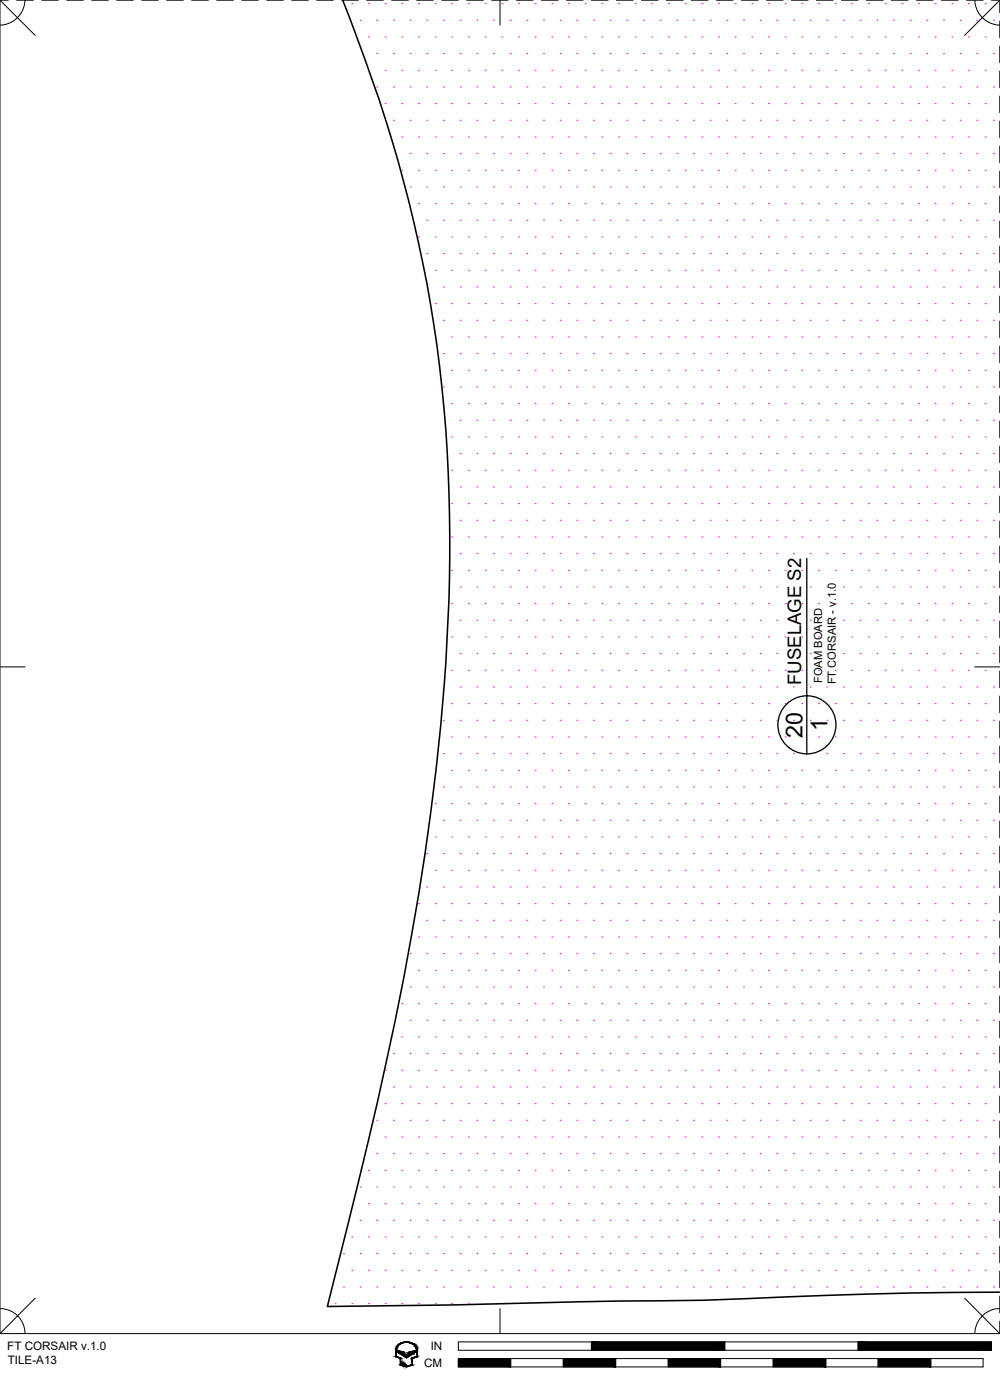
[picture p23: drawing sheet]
<svg xmlns="http://www.w3.org/2000/svg" width="190mm" height="267mm" viewBox="0 0 190 267" stroke-linecap="round" stroke-linejoin="round" font-family="sans-serif">
<defs><g id="words">
<g font-size="4.4">
<text x="152.9" y="140.6" transform="rotate(-90 152.9 140.6)">20</text>
<text x="157.7" y="139.3" transform="rotate(-90 157.7 139.3)">1</text>
</g>
<text font-size="3.5" x="152.6" y="130.5" transform="rotate(-90 152.6 130.5)">FUSELAGE S2</text>
<g font-size="2.2">
<text x="1.4" y="257.2">FT CORSAIR v.1.0</text>
<text x="82.1" y="257.2">IN</text>
<text x="1.5" y="259.9">TILE-A13</text>
<text x="80.8" y="260.4">CM</text>
</g>
<g font-size="2.1">
<text x="156.6" y="130.2" transform="rotate(-90 156.6 130.2)">FOAM BOARD</text>
<text x="159.2" y="130.4" transform="rotate(-90 159.2 130.4)">FT CORSAIR - v.1.0</text>
</g>
</g></defs>
<!-- layer: 07 DE-PAPER -->
<g fill="none" stroke="#f0f" stroke-width=".2">
<path d="M67 .7h.1M68.6 3.9h.1M70.2 .7h.1M70.2 7h.1M71.8 3.9h.1M71.8 10.2h.1M71.8 16.6h.1M73.4 .7h.1M73.4 7h.1M73.4 13.4h.1M73.4 19.7h.1M75 3.9h.1"/>
<path d="M75 10.2h.1M75 16.6h.1M76.5 .7h.1M76.5 7h.1M76.5 13.4h.1M76.5 19.7h.1M78.1 3.9h.1M78.1 10.2h.1M78.1 16.6h.1M79.7 .7h.1M79.7 7h.1M79.7 13.4h.1"/>
<path d="M79.7 19.7h.1M81.3 3.9h.1M81.3 10.2h.1M81.3 16.6h.1M82.9 .7h.1M82.9 7h.1M82.9 13.4h.1M82.9 19.7h.1M84.5 3.9h.1M84.5 10.2h.1M84.5 16.6h.1M86.1 .7h.1"/>
<path d="M86.1 7h.1M86.1 13.4h.1M86.1 19.7h.1M87.7 3.9h.1M87.7 10.2h.1M87.7 16.6h.1M89.3 .7h.1M89.3 7h.1M89.3 13.4h.1M89.3 19.7h.1M90.8 3.9h.1M90.8 10.2h.1"/>
<path d="M90.8 16.6h.1M92.4 .7h.1M92.4 7h.1M92.4 13.4h.1M92.4 19.7h.1M94 3.9h.1M94 10.2h.1M94 16.6h.1M95.6 .7h.1M95.6 7h.1M95.6 13.4h.1M95.6 19.7h.1"/>
<path d="M97.2 3.9h.1M97.2 10.2h.1M97.2 16.6h.1M98.8 .7h.1M98.8 7h.1M98.8 13.4h.1M98.8 19.7h.1M100.4 3.9h.1M100.4 10.2h.1M100.4 16.6h.1M102 .7h.1M102 7h.1"/>
<path d="M102 13.4h.1M102 19.7h.1M103.5 3.9h.1M103.5 10.2h.1M103.5 16.6h.1M105.1 .7h.1M105.1 7h.1M105.1 13.4h.1M105.1 19.7h.1M106.7 3.9h.1M106.7 10.2h.1M106.7 16.6h.1"/>
<path d="M108.3 .7h.1M108.3 7h.1M108.3 13.4h.1M108.3 19.7h.1M109.9 3.9h.1M109.9 10.2h.1M109.9 16.6h.1M111.5 .7h.1M111.5 7h.1M111.5 13.4h.1M111.5 19.7h.1M113.1 3.9h.1"/>
<path d="M113.1 10.2h.1M113.1 16.6h.1M114.7 .7h.1M114.7 7h.1M114.7 13.4h.1M114.7 19.7h.1M116.2 3.9h.1M116.2 10.2h.1M116.2 16.6h.1M117.8 .7h.1M117.8 7h.1M117.8 13.4h.1"/>
<path d="M117.8 19.7h.1M119.4 3.9h.1M119.4 10.2h.1M119.4 16.6h.1M121 .7h.1M121 7h.1M121 13.4h.1M121 19.7h.1M122.6 3.9h.1M122.6 10.2h.1M122.6 16.6h.1M124.2 .7h.1"/>
<path d="M124.2 7h.1M124.2 13.4h.1M124.2 19.7h.1M125.8 3.9h.1M125.8 10.2h.1M125.8 16.6h.1M127.4 .7h.1M127.4 7h.1M127.4 13.4h.1M127.4 19.7h.1M128.9 3.9h.1M128.9 10.2h.1"/>
<path d="M128.9 16.6h.1M130.5 .7h.1M130.5 7h.1M130.5 13.4h.1M130.5 19.7h.1M132.1 3.9h.1M132.1 10.2h.1M132.1 16.6h.1M133.7 .7h.1M133.7 7h.1M133.7 13.4h.1M133.7 19.7h.1"/>
<path d="M135.3 3.9h.1M135.3 10.2h.1M135.3 16.6h.1M136.9 .7h.1M136.9 7h.1M136.9 13.4h.1M136.9 19.7h.1M138.5 3.9h.1M138.5 10.2h.1M138.5 16.6h.1M140.1 .7h.1M140.1 7h.1"/>
<path d="M140.1 13.4h.1M140.1 19.7h.1M141.6 3.9h.1M141.6 10.2h.1M141.6 16.6h.1M143.2 .7h.1M143.2 7h.1M143.2 13.4h.1M143.2 19.7h.1M144.8 3.9h.1M144.8 10.2h.1M144.8 16.6h.1"/>
<path d="M146.4 .7h.1M146.4 7h.1M146.4 13.4h.1M146.4 19.7h.1M148 3.9h.1M148 10.2h.1M148 16.6h.1M149.6 .7h.1M149.6 7h.1M149.6 13.4h.1M149.6 19.7h.1M151.2 3.9h.1"/>
<path d="M151.2 10.2h.1M151.2 16.6h.1M152.8 .7h.1M152.8 7h.1M152.8 13.4h.1M152.8 19.7h.1M154.3 3.9h.1M154.3 10.2h.1M154.3 16.6h.1M155.9 .7h.1M155.9 7h.1M155.9 13.4h.1"/>
<path d="M155.9 19.7h.1M157.5 3.9h.1M157.5 10.2h.1M157.5 16.6h.1M159.1 .7h.1M159.1 7h.1M159.1 13.4h.1M159.1 19.7h.1M160.7 3.9h.1M160.7 10.2h.1M160.7 16.6h.1M162.3 .7h.1"/>
<path d="M162.3 7h.1M162.3 13.4h.1M162.3 19.7h.1M163.9 3.9h.1M163.9 10.2h.1M163.9 16.6h.1M165.5 .7h.1M165.5 7h.1M165.5 13.4h.1M165.5 19.7h.1M167 3.9h.1M167 10.2h.1"/>
<path d="M167 16.6h.1M168.6 .7h.1M168.6 7h.1M168.6 13.4h.1M168.6 19.7h.1M170.2 3.9h.1M170.2 10.2h.1M170.2 16.6h.1M171.8 .7h.1M171.8 7h.1M171.8 13.4h.1M171.8 19.7h.1"/>
<path d="M173.4 3.9h.1M173.4 10.2h.1M173.4 16.6h.1M175 .7h.1M175 7h.1M175 13.4h.1M175 19.7h.1M176.6 3.9h.1M176.6 10.2h.1M176.6 16.6h.1M178.2 .7h.1M178.2 7h.1"/>
<path d="M178.2 13.4h.1M178.2 19.7h.1M179.7 3.9h.1M179.7 10.2h.1M179.7 16.6h.1M181.3 .7h.1M181.3 7h.1M181.3 13.4h.1M181.3 19.7h.1M182.9 3.9h.1M182.9 10.2h.1M182.9 16.6h.1"/>
<path d="M184.5 .7h.1M184.5 7h.1M184.5 13.4h.1M184.5 19.7h.1M186.1 3.9h.1M186.1 10.2h.1M186.1 16.6h.1M187.7 .7h.1M187.7 7h.1M187.7 13.4h.1M187.7 19.7h.1M189.3 3.9h.1"/>
<path d="M189.3 10.2h.1M189.3 16.6h.1M75 22.9h.1M76.5 26.1h.1M76.5 32.4h.1M78.1 22.9h.1M78.1 29.3h.1M78.1 35.6h.1M79.7 26.1h.1M79.7 32.4h.1M79.7 38.8h.1M81.3 22.9h.1"/>
<path d="M81.3 29.3h.1M81.3 35.6h.1M82.9 26.1h.1M82.9 32.4h.1M82.9 38.8h.1M84.5 22.9h.1M84.5 29.3h.1M84.5 35.6h.1M86.1 26.1h.1M86.1 32.4h.1M86.1 38.8h.1M87.7 22.9h.1"/>
<path d="M87.7 29.3h.1M87.7 35.6h.1M89.3 26.1h.1M89.3 32.4h.1M89.3 38.8h.1M90.8 22.9h.1M90.8 29.3h.1M90.8 35.6h.1M92.4 26.1h.1M92.4 32.4h.1M92.4 38.8h.1M94 22.9h.1"/>
<path d="M94 29.3h.1M94 35.6h.1M95.6 26.1h.1M95.6 32.4h.1M95.6 38.8h.1M97.2 22.9h.1M97.2 29.3h.1M97.2 35.6h.1M98.8 26.1h.1M98.8 32.4h.1M98.8 38.8h.1M100.4 22.9h.1"/>
<path d="M100.4 29.3h.1M100.4 35.6h.1M102 26.1h.1M102 32.4h.1M102 38.8h.1M103.5 22.9h.1M103.5 29.3h.1M103.5 35.6h.1M105.1 26.1h.1M105.1 32.4h.1M105.1 38.8h.1M106.7 22.9h.1"/>
<path d="M106.7 29.3h.1M106.7 35.6h.1M108.3 26.1h.1M108.3 32.4h.1M108.3 38.8h.1M109.9 22.9h.1M109.9 29.3h.1M109.9 35.6h.1M111.5 26.1h.1M111.5 32.4h.1M111.5 38.8h.1M113.1 22.9h.1"/>
<path d="M113.1 29.3h.1M113.1 35.6h.1M114.7 26.1h.1M114.7 32.4h.1M114.7 38.8h.1M116.2 22.9h.1M116.2 29.3h.1M116.2 35.6h.1M117.8 26.1h.1M117.8 32.4h.1M117.8 38.8h.1M119.4 22.9h.1"/>
<path d="M119.4 29.3h.1M119.4 35.6h.1M121 26.1h.1M121 32.4h.1M121 38.8h.1M122.6 22.9h.1M122.6 29.3h.1M122.6 35.6h.1M124.2 26.1h.1M124.2 32.4h.1M124.2 38.8h.1M125.8 22.9h.1"/>
<path d="M125.8 29.3h.1M125.8 35.6h.1M127.4 26.1h.1M127.4 32.4h.1M127.4 38.8h.1M128.9 22.9h.1M128.9 29.3h.1M128.9 35.6h.1M130.5 26.1h.1M130.5 32.4h.1M130.5 38.8h.1M132.1 22.9h.1"/>
<path d="M132.1 29.3h.1M132.1 35.6h.1M133.7 26.1h.1M133.7 32.4h.1M133.7 38.8h.1M135.3 22.9h.1M135.3 29.3h.1M135.3 35.6h.1M136.9 26.1h.1M136.9 32.4h.1M136.9 38.8h.1M138.5 22.9h.1"/>
<path d="M138.5 29.3h.1M138.5 35.6h.1M140.1 26.1h.1M140.1 32.4h.1M140.1 38.8h.1M141.6 22.9h.1M141.6 29.3h.1M141.6 35.6h.1M143.2 26.1h.1M143.2 32.4h.1M143.2 38.8h.1M144.8 22.9h.1"/>
<path d="M144.8 29.3h.1M144.8 35.6h.1M146.4 26.1h.1M146.4 32.4h.1M146.4 38.8h.1M148 22.9h.1M148 29.3h.1M148 35.6h.1M149.6 26.1h.1M149.6 32.4h.1M149.6 38.8h.1M151.2 22.9h.1"/>
<path d="M151.2 29.3h.1M151.2 35.6h.1M152.8 26.1h.1M152.8 32.4h.1M152.8 38.8h.1M154.3 22.9h.1M154.3 29.3h.1M154.3 35.6h.1M155.9 26.1h.1M155.9 32.4h.1M155.9 38.8h.1M157.5 22.9h.1"/>
<path d="M157.5 29.3h.1M157.5 35.6h.1M159.1 26.1h.1M159.1 32.4h.1M159.1 38.8h.1M160.7 22.9h.1M160.7 29.3h.1M160.7 35.6h.1M162.3 26.1h.1M162.3 32.4h.1M162.3 38.8h.1M163.9 22.9h.1"/>
<path d="M163.9 29.3h.1M163.9 35.6h.1M165.5 26.1h.1M165.5 32.4h.1M165.5 38.8h.1M167 22.9h.1M167 29.3h.1M167 35.6h.1M168.6 26.1h.1M168.6 32.4h.1M168.6 38.8h.1M170.2 22.9h.1"/>
<path d="M170.2 29.3h.1M170.2 35.6h.1M171.8 26.1h.1M171.8 32.4h.1M171.8 38.8h.1M173.4 22.9h.1M173.4 29.3h.1M173.4 35.6h.1M175 26.1h.1M175 32.4h.1M175 38.8h.1M176.6 22.9h.1"/>
<path d="M176.6 29.3h.1M176.6 35.6h.1M178.2 26.1h.1M178.2 32.4h.1M178.2 38.8h.1M179.7 22.9h.1M179.7 29.3h.1M179.7 35.6h.1M181.3 26.1h.1M181.3 32.4h.1M181.3 38.8h.1M182.9 22.9h.1"/>
<path d="M182.9 29.3h.1M182.9 35.6h.1M184.5 26.1h.1M184.5 32.4h.1M184.5 38.8h.1M186.1 22.9h.1M186.1 29.3h.1M186.1 35.6h.1M187.7 26.1h.1M187.7 32.4h.1M187.7 38.8h.1M189.3 22.9h.1"/>
<path d="M189.3 29.3h.1M189.3 35.6h.1M79.7 45.1h.1M81.3 42h.1M81.3 48.3h.1M82.9 45.1h.1M82.9 51.5h.1M82.9 57.8h.1M84.5 42h.1M84.5 48.3h.1M84.5 54.7h.1M86.1 45.1h.1"/>
<path d="M86.1 51.5h.1M86.1 57.8h.1M87.7 42h.1M87.7 48.3h.1M87.7 54.7h.1M89.3 45.1h.1M89.3 51.5h.1M89.3 57.8h.1M90.8 42h.1M90.8 48.3h.1M90.8 54.7h.1M92.4 45.1h.1"/>
<path d="M92.4 51.5h.1M92.4 57.8h.1M94 42h.1M94 48.3h.1M94 54.7h.1M95.6 45.1h.1M95.6 51.5h.1M95.6 57.8h.1M97.2 42h.1M97.2 48.3h.1M97.2 54.7h.1M98.8 45.1h.1"/>
<path d="M98.8 51.5h.1M98.8 57.8h.1M100.4 42h.1M100.4 48.3h.1M100.4 54.7h.1M102 45.1h.1M102 51.5h.1M102 57.8h.1M103.5 42h.1M103.5 48.3h.1M103.5 54.7h.1M105.1 45.1h.1"/>
<path d="M105.1 51.5h.1M105.1 57.8h.1M106.7 42h.1M106.7 48.3h.1M106.7 54.7h.1M108.3 45.1h.1M108.3 51.5h.1M108.3 57.8h.1M109.9 42h.1M109.9 48.3h.1M109.9 54.7h.1M111.5 45.1h.1"/>
<path d="M111.5 51.5h.1M111.5 57.8h.1M113.1 42h.1M113.1 48.3h.1M113.1 54.7h.1M114.7 45.1h.1M114.7 51.5h.1M114.7 57.8h.1M116.2 42h.1M116.2 48.3h.1M116.2 54.7h.1M117.8 45.1h.1"/>
<path d="M117.8 51.5h.1M117.8 57.8h.1M119.4 42h.1M119.4 48.3h.1M119.4 54.7h.1M121 45.1h.1M121 51.5h.1M121 57.8h.1M122.6 42h.1M122.6 48.3h.1M122.6 54.7h.1M124.2 45.1h.1"/>
<path d="M124.2 51.5h.1M124.2 57.8h.1M125.8 42h.1M125.8 48.3h.1M125.8 54.7h.1M127.4 45.1h.1M127.4 51.5h.1M127.4 57.8h.1M128.9 42h.1M128.9 48.3h.1M128.9 54.7h.1M130.5 45.1h.1"/>
<path d="M130.5 51.5h.1M130.5 57.8h.1M132.1 42h.1M132.1 48.3h.1M132.1 54.7h.1M133.7 45.1h.1M133.7 51.5h.1M133.7 57.8h.1M135.3 42h.1M135.3 48.3h.1M135.3 54.7h.1M136.9 45.1h.1"/>
<path d="M136.9 51.5h.1M136.9 57.8h.1M138.5 42h.1M138.5 48.3h.1M138.5 54.7h.1M140.1 45.1h.1M140.1 51.5h.1M140.1 57.8h.1M141.6 42h.1M141.6 48.3h.1M141.6 54.7h.1M143.2 45.1h.1"/>
<path d="M143.2 51.5h.1M143.2 57.8h.1M144.8 42h.1M144.8 48.3h.1M144.8 54.7h.1M146.4 45.1h.1M146.4 51.5h.1M146.4 57.8h.1M148 42h.1M148 48.3h.1M148 54.7h.1M149.6 45.1h.1"/>
<path d="M149.6 51.5h.1M149.6 57.8h.1M151.2 42h.1M151.2 48.3h.1M151.2 54.7h.1M152.8 45.1h.1M152.8 51.5h.1M152.8 57.8h.1M154.3 42h.1M154.3 48.3h.1M154.3 54.7h.1M155.9 45.1h.1"/>
<path d="M155.9 51.5h.1M155.9 57.8h.1M157.5 42h.1M157.5 48.3h.1M157.5 54.7h.1M159.1 45.1h.1M159.1 51.5h.1M159.1 57.8h.1M160.7 42h.1M160.7 48.3h.1M160.7 54.7h.1M162.3 45.1h.1"/>
<path d="M162.3 51.5h.1M162.3 57.8h.1M163.9 42h.1M163.9 48.3h.1M163.9 54.7h.1M165.5 45.1h.1M165.5 51.5h.1M165.5 57.8h.1M167 42h.1M167 48.3h.1M167 54.7h.1M168.6 45.1h.1"/>
<path d="M168.6 51.5h.1M168.6 57.8h.1M170.2 42h.1M170.2 48.3h.1M170.2 54.7h.1M171.8 45.1h.1M171.8 51.5h.1M171.8 57.8h.1M173.4 42h.1M173.4 48.3h.1M173.4 54.7h.1M175 45.1h.1"/>
<path d="M175 51.5h.1M175 57.8h.1M176.6 42h.1M176.6 48.3h.1M176.6 54.7h.1M178.2 45.1h.1M178.2 51.5h.1M178.2 57.8h.1M179.7 42h.1M179.7 48.3h.1M179.7 54.7h.1M181.3 45.1h.1"/>
<path d="M181.3 51.5h.1M181.3 57.8h.1M182.9 42h.1M182.9 48.3h.1M182.9 54.7h.1M184.5 45.1h.1M184.5 51.5h.1M184.5 57.8h.1M186.1 42h.1M186.1 48.3h.1M186.1 54.7h.1M187.7 45.1h.1"/>
<path d="M187.7 51.5h.1M187.7 57.8h.1M189.3 42h.1M189.3 48.3h.1M189.3 54.7h.1M84.5 61h.1M84.5 67.4h.1M84.5 73.7h.1M86.1 64.2h.1M86.1 70.5h.1M86.1 76.9h.1M87.7 61h.1"/>
<path d="M87.7 67.4h.1M87.7 73.7h.1M89.3 64.2h.1M89.3 70.5h.1M89.3 76.9h.1M90.8 61h.1M90.8 67.4h.1M90.8 73.7h.1M92.4 64.2h.1M92.4 70.5h.1M92.4 76.9h.1M94 61h.1"/>
<path d="M94 67.4h.1M94 73.7h.1M95.6 64.2h.1M95.6 70.5h.1M95.6 76.9h.1M97.2 61h.1M97.2 67.4h.1M97.2 73.7h.1M98.8 64.2h.1M98.8 70.5h.1M98.8 76.9h.1M100.4 61h.1"/>
<path d="M100.4 67.4h.1M100.4 73.7h.1M102 64.2h.1M102 70.5h.1M102 76.9h.1M103.5 61h.1M103.5 67.4h.1M103.5 73.7h.1M105.1 64.2h.1M105.1 70.5h.1M105.1 76.9h.1M106.7 61h.1"/>
<path d="M106.7 67.4h.1M106.7 73.7h.1M108.3 64.2h.1M108.3 70.5h.1M108.3 76.9h.1M109.9 61h.1M109.9 67.4h.1M109.9 73.7h.1M111.5 64.2h.1M111.5 70.5h.1M111.5 76.9h.1M113.1 61h.1"/>
<path d="M113.1 67.4h.1M113.1 73.7h.1M114.7 64.2h.1M114.7 70.5h.1M114.7 76.9h.1M116.2 61h.1M116.2 67.4h.1M116.2 73.7h.1M117.8 64.2h.1M117.8 70.5h.1M117.8 76.9h.1M119.4 61h.1"/>
<path d="M119.4 67.4h.1M119.4 73.7h.1M121 64.2h.1M121 70.5h.1M121 76.9h.1M122.6 61h.1M122.6 67.4h.1M122.6 73.7h.1M124.2 64.2h.1M124.2 70.5h.1M124.2 76.9h.1M125.8 61h.1"/>
<path d="M125.8 67.4h.1M125.8 73.7h.1M127.4 64.2h.1M127.4 70.5h.1M127.4 76.9h.1M128.9 61h.1M128.9 67.4h.1M128.9 73.7h.1M130.5 64.2h.1M130.5 70.5h.1M130.5 76.9h.1M132.1 61h.1"/>
<path d="M132.1 67.4h.1M132.1 73.7h.1M133.7 64.2h.1M133.7 70.5h.1M133.7 76.9h.1M135.3 61h.1M135.3 67.4h.1M135.3 73.7h.1M136.9 64.2h.1M136.9 70.5h.1M136.9 76.9h.1M138.5 61h.1"/>
<path d="M138.5 67.4h.1M138.5 73.7h.1M140.1 64.2h.1M140.1 70.5h.1M140.1 76.9h.1M141.6 61h.1M141.6 67.4h.1M141.6 73.7h.1M143.2 64.2h.1M143.2 70.5h.1M143.2 76.9h.1M144.8 61h.1"/>
<path d="M144.8 67.4h.1M144.8 73.7h.1M146.4 64.2h.1M146.4 70.5h.1M146.4 76.9h.1M148 61h.1M148 67.4h.1M148 73.7h.1M149.6 64.2h.1M149.6 70.5h.1M149.6 76.9h.1M151.2 61h.1"/>
<path d="M151.2 67.4h.1M151.2 73.7h.1M152.8 64.2h.1M152.8 70.5h.1M152.8 76.9h.1M154.3 61h.1M154.3 67.4h.1M154.3 73.7h.1M155.9 64.2h.1M155.9 70.5h.1M155.9 76.9h.1M157.5 61h.1"/>
<path d="M157.5 67.4h.1M157.5 73.7h.1M159.1 64.2h.1M159.1 70.5h.1M159.1 76.9h.1M160.7 61h.1M160.7 67.4h.1M160.7 73.7h.1M162.3 64.2h.1M162.3 70.5h.1M162.3 76.9h.1M163.9 61h.1"/>
<path d="M163.9 67.4h.1M163.9 73.7h.1M165.5 64.2h.1M165.5 70.5h.1M165.5 76.9h.1M167 61h.1M167 67.4h.1M167 73.7h.1M168.6 64.2h.1M168.6 70.5h.1M168.6 76.9h.1M170.2 61h.1"/>
<path d="M170.2 67.4h.1M170.2 73.7h.1M171.8 64.2h.1M171.8 70.5h.1M171.8 76.9h.1M173.4 61h.1M173.4 67.4h.1M173.4 73.7h.1M175 64.2h.1M175 70.5h.1M175 76.9h.1M176.6 61h.1"/>
<path d="M176.6 67.4h.1M176.6 73.7h.1M178.2 64.2h.1M178.2 70.5h.1M178.2 76.9h.1M179.7 61h.1M179.7 67.4h.1M179.7 73.7h.1M181.3 64.2h.1M181.3 70.5h.1M181.3 76.9h.1M182.9 61h.1"/>
<path d="M182.9 67.4h.1M182.9 73.7h.1M184.5 64.2h.1M184.5 70.5h.1M184.5 76.9h.1M186.1 61h.1M186.1 67.4h.1M186.1 73.7h.1M187.7 64.2h.1M187.7 70.5h.1M187.7 76.9h.1M189.3 61h.1"/>
<path d="M189.3 67.4h.1M189.3 73.7h.1M86.1 83.2h.1M86.1 89.6h.1M86.1 95.9h.1M87.7 80.1h.1M87.7 86.4h.1M87.7 92.8h.1M87.7 99.1h.1M89.3 83.2h.1M89.3 89.6h.1M89.3 95.9h.1"/>
<path d="M90.8 80.1h.1M90.8 86.4h.1M90.8 92.8h.1M90.8 99.1h.1M92.4 83.2h.1M92.4 89.6h.1M92.4 95.9h.1M94 80.1h.1M94 86.4h.1M94 92.8h.1M94 99.1h.1M95.6 83.2h.1"/>
<path d="M95.6 89.6h.1M95.6 95.9h.1M97.2 80.1h.1M97.2 86.4h.1M97.2 92.8h.1M97.2 99.1h.1M98.8 83.2h.1M98.8 89.6h.1M98.8 95.9h.1M100.4 80.1h.1M100.4 86.4h.1M100.4 92.8h.1"/>
<path d="M100.4 99.1h.1M102 83.2h.1M102 89.6h.1M102 95.9h.1M103.5 80.1h.1M103.5 86.4h.1M103.5 92.8h.1M103.5 99.1h.1M105.1 83.2h.1M105.1 89.6h.1M105.1 95.9h.1M106.7 80.1h.1"/>
<path d="M106.7 86.4h.1M106.7 92.8h.1M106.7 99.1h.1M108.3 83.2h.1M108.3 89.6h.1M108.3 95.9h.1M109.9 80.1h.1M109.9 86.4h.1M109.9 92.8h.1M109.9 99.1h.1M111.5 83.2h.1M111.5 89.6h.1"/>
<path d="M111.5 95.9h.1M113.1 80.1h.1M113.1 86.4h.1M113.1 92.8h.1M113.1 99.1h.1M114.7 83.2h.1M114.7 89.6h.1M114.7 95.9h.1M116.2 80.1h.1M116.2 86.4h.1M116.2 92.8h.1M116.2 99.1h.1"/>
<path d="M117.8 83.2h.1M117.8 89.6h.1M117.8 95.9h.1M119.4 80.1h.1M119.4 86.4h.1M119.4 92.8h.1M119.4 99.1h.1M121 83.2h.1M121 89.6h.1M121 95.9h.1M122.6 80.1h.1M122.6 86.4h.1"/>
<path d="M122.6 92.8h.1M122.6 99.1h.1M124.2 83.2h.1M124.2 89.6h.1M124.2 95.9h.1M125.8 80.1h.1M125.8 86.4h.1M125.8 92.8h.1M125.8 99.1h.1M127.4 83.2h.1M127.4 89.6h.1M127.4 95.9h.1"/>
<path d="M128.9 80.1h.1M128.9 86.4h.1M128.9 92.8h.1M128.9 99.1h.1M130.5 83.2h.1M130.5 89.6h.1M130.5 95.9h.1M132.1 80.1h.1M132.1 86.4h.1M132.1 92.8h.1M132.1 99.1h.1M133.7 83.2h.1"/>
<path d="M133.7 89.6h.1M133.7 95.9h.1M135.3 80.1h.1M135.3 86.4h.1M135.3 92.8h.1M135.3 99.1h.1M136.9 83.2h.1M136.9 89.6h.1M136.9 95.9h.1M138.5 80.1h.1M138.5 86.4h.1M138.5 92.8h.1"/>
<path d="M138.5 99.1h.1M140.1 83.2h.1M140.1 89.6h.1M140.1 95.9h.1M141.6 80.1h.1M141.6 86.4h.1M141.6 92.8h.1M141.6 99.1h.1M143.2 83.2h.1M143.2 89.6h.1M143.2 95.9h.1M144.8 80.1h.1"/>
<path d="M144.8 86.4h.1M144.8 92.8h.1M144.8 99.1h.1M146.4 83.2h.1M146.4 89.6h.1M146.4 95.9h.1M148 80.1h.1M148 86.4h.1M148 92.8h.1M148 99.1h.1M149.6 83.2h.1M149.6 89.6h.1"/>
<path d="M149.6 95.9h.1M151.2 80.1h.1M151.2 86.4h.1M151.2 92.8h.1M151.2 99.1h.1M152.8 83.2h.1M152.8 89.6h.1M152.8 95.9h.1M154.3 80.1h.1M154.3 86.4h.1M154.3 92.8h.1M154.3 99.1h.1"/>
<path d="M155.9 83.2h.1M155.9 89.6h.1M155.9 95.9h.1M157.5 80.1h.1M157.5 86.4h.1M157.5 92.8h.1M157.5 99.1h.1M159.1 83.2h.1M159.1 89.6h.1M159.1 95.9h.1M160.7 80.1h.1M160.7 86.4h.1"/>
<path d="M160.7 92.8h.1M160.7 99.1h.1M162.3 83.2h.1M162.3 89.6h.1M162.3 95.9h.1M163.9 80.1h.1M163.9 86.4h.1M163.9 92.8h.1M163.9 99.1h.1M165.5 83.2h.1M165.5 89.6h.1M165.5 95.9h.1"/>
<path d="M167 80.1h.1M167 86.4h.1M167 92.8h.1M167 99.1h.1M168.6 83.2h.1M168.6 89.6h.1M168.6 95.9h.1M170.2 80.1h.1M170.2 86.4h.1M170.2 92.8h.1M170.2 99.1h.1M171.8 83.2h.1"/>
<path d="M171.8 89.6h.1M171.8 95.9h.1M173.4 80.1h.1M173.4 86.4h.1M173.4 92.8h.1M173.4 99.1h.1M175 83.2h.1M175 89.6h.1M175 95.9h.1M176.6 80.1h.1M176.6 86.4h.1M176.6 92.8h.1"/>
<path d="M176.6 99.1h.1M178.2 83.2h.1M178.2 89.6h.1M178.2 95.9h.1M179.7 80.1h.1M179.7 86.4h.1M179.7 92.8h.1M179.7 99.1h.1M181.3 83.2h.1M181.3 89.6h.1M181.3 95.9h.1M182.9 80.1h.1"/>
<path d="M182.9 86.4h.1M182.9 92.8h.1M182.9 99.1h.1M184.5 83.2h.1M184.5 89.6h.1M184.5 95.9h.1M186.1 80.1h.1M186.1 86.4h.1M186.1 92.8h.1M186.1 99.1h.1M187.7 83.2h.1M187.7 89.6h.1"/>
<path d="M187.7 95.9h.1M189.3 80.1h.1M189.3 86.4h.1M189.3 92.8h.1M189.3 99.1h.1M86.1 102.3h.1M86.1 108.6h.1M86.1 115h.1M87.7 105.5h.1M87.7 111.8h.1M87.7 118.2h.1M89.3 102.3h.1"/>
<path d="M89.3 108.6h.1M89.3 115h.1M90.8 105.5h.1M90.8 111.8h.1M90.8 118.2h.1M92.4 102.3h.1M92.4 108.6h.1M92.4 115h.1M94 105.5h.1M94 111.8h.1M94 118.2h.1M95.6 102.3h.1"/>
<path d="M95.6 108.6h.1M95.6 115h.1M97.2 105.5h.1M97.2 111.8h.1M97.2 118.2h.1M98.8 102.3h.1M98.8 108.6h.1M98.8 115h.1M100.4 105.5h.1M100.4 111.8h.1M100.4 118.2h.1M102 102.3h.1"/>
<path d="M102 108.6h.1M102 115h.1M103.5 105.5h.1M103.5 111.8h.1M103.5 118.2h.1M105.1 102.3h.1M105.1 108.6h.1M105.1 115h.1M106.7 105.5h.1M106.7 111.8h.1M106.7 118.2h.1M108.3 102.3h.1"/>
<path d="M108.3 108.6h.1M108.3 115h.1M109.9 105.5h.1M109.9 111.8h.1M109.9 118.2h.1M111.5 102.3h.1M111.5 108.6h.1M111.5 115h.1M113.1 105.5h.1M113.1 111.8h.1M113.1 118.2h.1M114.7 102.3h.1"/>
<path d="M114.7 108.6h.1M114.7 115h.1M116.2 105.5h.1M116.2 111.8h.1M116.2 118.2h.1M117.8 102.3h.1M117.8 108.6h.1M117.8 115h.1M119.4 105.5h.1M119.4 111.8h.1M119.4 118.2h.1M121 102.3h.1"/>
<path d="M121 108.6h.1M121 115h.1M122.6 105.5h.1M122.6 111.8h.1M122.6 118.2h.1M124.2 102.3h.1M124.2 108.6h.1M124.2 115h.1M125.8 105.5h.1M125.8 111.8h.1M125.8 118.2h.1M127.4 102.3h.1"/>
<path d="M127.4 108.6h.1M127.4 115h.1M128.9 105.5h.1M128.9 111.8h.1M128.9 118.2h.1M130.5 102.3h.1M130.5 108.6h.1M130.5 115h.1M132.1 105.5h.1M132.1 111.8h.1M132.1 118.2h.1M133.7 102.3h.1"/>
<path d="M133.7 108.6h.1M133.7 115h.1M135.3 105.5h.1M135.3 111.8h.1M135.3 118.2h.1M136.9 102.3h.1M136.9 108.6h.1M136.9 115h.1M138.5 105.5h.1M138.5 111.8h.1M138.5 118.2h.1M140.1 102.3h.1"/>
<path d="M140.1 108.6h.1M140.1 115h.1M141.6 105.5h.1M141.6 111.8h.1M141.6 118.2h.1M143.2 102.3h.1M143.2 108.6h.1M143.2 115h.1M144.8 105.5h.1M144.8 111.8h.1M144.8 118.2h.1M146.4 102.3h.1"/>
<path d="M146.4 108.6h.1M146.4 115h.1M148 105.5h.1M148 111.8h.1M148 118.2h.1M149.6 102.3h.1M149.6 108.6h.1M149.6 115h.1M151.2 105.5h.1M151.2 111.8h.1M151.2 118.2h.1M152.8 102.3h.1"/>
<path d="M152.8 108.6h.1M152.8 115h.1M154.3 105.5h.1M154.3 111.8h.1M154.3 118.2h.1M155.9 102.3h.1M155.9 108.6h.1M155.9 115h.1M157.5 105.5h.1M157.5 111.8h.1M157.5 118.2h.1M159.1 102.3h.1"/>
<path d="M159.1 108.6h.1M159.1 115h.1M160.7 105.5h.1M160.7 111.8h.1M160.7 118.2h.1M162.3 102.3h.1M162.3 108.6h.1M162.3 115h.1M163.9 105.5h.1M163.9 111.8h.1M163.9 118.2h.1M165.5 102.3h.1"/>
<path d="M165.5 108.6h.1M165.5 115h.1M167 105.5h.1M167 111.8h.1M167 118.2h.1M168.6 102.3h.1M168.6 108.6h.1M168.6 115h.1M170.2 105.5h.1M170.2 111.8h.1M170.2 118.2h.1M171.8 102.3h.1"/>
<path d="M171.8 108.6h.1M171.8 115h.1M173.4 105.5h.1M173.4 111.8h.1M173.4 118.2h.1M175 102.3h.1M175 108.6h.1M175 115h.1M176.6 105.5h.1M176.6 111.8h.1M176.6 118.2h.1M178.2 102.3h.1"/>
<path d="M178.2 108.6h.1M178.2 115h.1M179.7 105.5h.1M179.7 111.8h.1M179.7 118.2h.1M181.3 102.3h.1M181.3 108.6h.1M181.3 115h.1M182.9 105.5h.1M182.9 111.8h.1M182.9 118.2h.1M184.5 102.3h.1"/>
<path d="M184.5 108.6h.1M184.5 115h.1M186.1 105.5h.1M186.1 111.8h.1M186.1 118.2h.1M187.7 102.3h.1M187.7 108.6h.1M187.7 115h.1M189.3 105.5h.1M189.3 111.8h.1M189.3 118.2h.1M84.5 137.2h.1"/>
<path d="M86.1 121.3h.1M86.1 127.7h.1M86.1 134h.1M87.7 124.5h.1M87.7 130.9h.1M87.7 137.2h.1M89.3 121.3h.1M89.3 127.7h.1M89.3 134h.1M90.8 124.5h.1M90.8 130.9h.1M90.8 137.2h.1"/>
<path d="M92.4 121.3h.1M92.4 127.7h.1M92.4 134h.1M94 124.5h.1M94 130.9h.1M94 137.2h.1M95.6 121.3h.1M95.6 127.7h.1M95.6 134h.1M97.2 124.5h.1M97.2 130.9h.1M97.2 137.2h.1"/>
<path d="M98.8 121.3h.1M98.8 127.7h.1M98.8 134h.1M100.4 124.5h.1M100.4 130.9h.1M100.4 137.2h.1M102 121.3h.1M102 127.7h.1M102 134h.1M103.5 124.5h.1M103.5 130.9h.1M103.5 137.2h.1"/>
<path d="M105.1 121.3h.1M105.1 127.7h.1M105.1 134h.1M106.7 124.5h.1M106.7 130.9h.1M106.7 137.2h.1M108.3 121.3h.1M108.3 127.7h.1M108.3 134h.1M109.9 124.5h.1M109.9 130.9h.1M109.9 137.2h.1"/>
<path d="M111.5 121.3h.1M111.5 127.7h.1M111.5 134h.1M113.1 124.5h.1M113.1 130.9h.1M113.1 137.2h.1M114.7 121.3h.1M114.7 127.7h.1M114.7 134h.1M116.2 124.5h.1M116.2 130.9h.1M116.2 137.2h.1"/>
<path d="M117.8 121.3h.1M117.8 127.7h.1M117.8 134h.1M119.4 124.5h.1M119.4 130.9h.1M119.4 137.2h.1M121 121.3h.1M121 127.7h.1M121 134h.1M122.6 124.5h.1M122.6 130.9h.1M122.6 137.2h.1"/>
<path d="M124.2 121.3h.1M124.2 127.7h.1M124.2 134h.1M125.8 124.5h.1M125.8 130.9h.1M125.8 137.2h.1M127.4 121.3h.1M127.4 127.7h.1M127.4 134h.1M128.9 124.5h.1M128.9 130.9h.1M128.9 137.2h.1"/>
<path d="M130.5 121.3h.1M130.5 127.7h.1M130.5 134h.1M132.1 124.5h.1M132.1 130.9h.1M132.1 137.2h.1M133.7 121.3h.1M133.7 127.7h.1M133.7 134h.1M135.3 124.5h.1M135.3 130.9h.1M135.3 137.2h.1"/>
<path d="M136.9 121.3h.1M136.9 127.7h.1M136.9 134h.1M138.5 124.5h.1M138.5 130.9h.1M138.5 137.2h.1M140.1 121.3h.1M140.1 127.7h.1M140.1 134h.1M141.6 124.5h.1M141.6 130.9h.1M141.6 137.2h.1"/>
<path d="M143.2 121.3h.1M143.2 127.7h.1M143.2 134h.1M144.8 124.5h.1M144.8 130.9h.1M144.8 137.2h.1M146.4 121.3h.1M146.4 127.7h.1M146.4 134h.1M148 124.5h.1M148 130.9h.1M148 137.2h.1"/>
<path d="M149.6 121.3h.1M149.6 127.7h.1M149.6 134h.1M151.2 124.5h.1M151.2 130.9h.1M151.2 137.2h.1M152.8 121.3h.1M152.8 127.7h.1M152.8 134h.1M154.3 124.5h.1M154.3 130.9h.1M154.3 137.2h.1"/>
<path d="M155.9 121.3h.1M155.9 127.7h.1M155.9 134h.1M157.5 124.5h.1M157.5 130.9h.1M157.5 137.2h.1M159.1 121.3h.1M159.1 127.7h.1M159.1 134h.1M160.7 124.5h.1M160.7 130.9h.1M160.7 137.2h.1"/>
<path d="M162.3 121.3h.1M162.3 127.7h.1M162.3 134h.1M163.9 124.5h.1M163.9 130.9h.1M163.9 137.2h.1M165.5 121.3h.1M165.5 127.7h.1M165.5 134h.1M167 124.5h.1M167 130.9h.1M167 137.2h.1"/>
<path d="M168.6 121.3h.1M168.6 127.7h.1M168.6 134h.1M170.2 124.5h.1M170.2 130.9h.1M170.2 137.2h.1M171.8 121.3h.1M171.8 127.7h.1M171.8 134h.1M173.4 124.5h.1M173.4 130.9h.1M173.4 137.2h.1"/>
<path d="M175 121.3h.1M175 127.7h.1M175 134h.1M176.6 124.5h.1M176.6 130.9h.1M176.6 137.2h.1M178.2 121.3h.1M178.2 127.7h.1M178.2 134h.1M179.7 124.5h.1M179.7 130.9h.1M179.7 137.2h.1"/>
<path d="M181.3 121.3h.1M181.3 127.7h.1M181.3 134h.1M182.9 124.5h.1M182.9 130.9h.1M182.9 137.2h.1M184.5 121.3h.1M184.5 127.7h.1M184.5 134h.1M186.1 124.5h.1M186.1 130.9h.1M186.1 137.2h.1"/>
<path d="M187.7 121.3h.1M187.7 127.7h.1M187.7 134h.1M189.3 124.5h.1M189.3 130.9h.1M189.3 137.2h.1M82.9 153.1h.1M82.9 159.4h.1M84.5 143.6h.1M84.5 149.9h.1M84.5 156.3h.1M86.1 140.4h.1"/>
<path d="M86.1 146.7h.1M86.1 153.1h.1M86.1 159.4h.1M87.7 143.6h.1M87.7 149.9h.1M87.7 156.3h.1M89.3 140.4h.1M89.3 146.7h.1M89.3 153.1h.1M89.3 159.4h.1M90.8 143.6h.1M90.8 149.9h.1"/>
<path d="M90.8 156.3h.1M92.4 140.4h.1M92.4 146.7h.1M92.4 153.1h.1M92.4 159.4h.1M94 143.6h.1M94 149.9h.1M94 156.3h.1M95.6 140.4h.1M95.6 146.7h.1M95.6 153.1h.1M95.6 159.4h.1"/>
<path d="M97.2 143.6h.1M97.2 149.9h.1M97.2 156.3h.1M98.8 140.4h.1M98.8 146.7h.1M98.8 153.1h.1M98.8 159.4h.1M100.4 143.6h.1M100.4 149.9h.1M100.4 156.3h.1M102 140.4h.1M102 146.7h.1"/>
<path d="M102 153.1h.1M102 159.4h.1M103.5 143.6h.1M103.5 149.9h.1M103.5 156.3h.1M105.1 140.4h.1M105.1 146.7h.1M105.1 153.1h.1M105.1 159.4h.1M106.7 143.6h.1M106.7 149.9h.1M106.7 156.3h.1"/>
<path d="M108.3 140.4h.1M108.3 146.7h.1M108.3 153.1h.1M108.3 159.4h.1M109.9 143.6h.1M109.9 149.9h.1M109.9 156.3h.1M111.5 140.4h.1M111.5 146.7h.1M111.5 153.1h.1M111.5 159.4h.1M113.1 143.6h.1"/>
<path d="M113.1 149.9h.1M113.1 156.3h.1M114.7 140.4h.1M114.7 146.7h.1M114.7 153.1h.1M114.7 159.4h.1M116.2 143.6h.1M116.2 149.9h.1M116.2 156.3h.1M117.8 140.4h.1M117.8 146.7h.1M117.8 153.1h.1"/>
<path d="M117.8 159.4h.1M119.4 143.6h.1M119.4 149.9h.1M119.4 156.3h.1M121 140.4h.1M121 146.7h.1M121 153.1h.1M121 159.4h.1M122.6 143.6h.1M122.6 149.9h.1M122.6 156.3h.1M124.2 140.4h.1"/>
<path d="M124.2 146.7h.1M124.2 153.1h.1M124.2 159.4h.1M125.8 143.6h.1M125.8 149.9h.1M125.8 156.3h.1M127.4 140.4h.1M127.4 146.7h.1M127.4 153.1h.1M127.4 159.4h.1M128.9 143.6h.1M128.9 149.9h.1"/>
<path d="M128.9 156.3h.1M130.5 140.4h.1M130.5 146.7h.1M130.5 153.1h.1M130.5 159.4h.1M132.1 143.6h.1M132.1 149.9h.1M132.1 156.3h.1M133.7 140.4h.1M133.7 146.7h.1M133.7 153.1h.1M133.7 159.4h.1"/>
<path d="M135.3 143.6h.1M135.3 149.9h.1M135.3 156.3h.1M136.9 140.4h.1M136.9 146.7h.1M136.9 153.1h.1M136.9 159.4h.1M138.5 143.6h.1M138.5 149.9h.1M138.5 156.3h.1M140.1 140.4h.1M140.1 146.7h.1"/>
<path d="M140.1 153.1h.1M140.1 159.4h.1M141.6 143.6h.1M141.6 149.9h.1M141.6 156.3h.1M143.2 140.4h.1M143.2 146.7h.1M143.2 153.1h.1M143.2 159.4h.1M144.8 143.6h.1M144.8 149.9h.1M144.8 156.3h.1"/>
<path d="M146.4 140.4h.1M146.4 146.7h.1M146.4 153.1h.1M146.4 159.4h.1M148 143.6h.1M148 149.9h.1M148 156.3h.1M149.6 140.4h.1M149.6 146.7h.1M149.6 153.1h.1M149.6 159.4h.1M151.2 143.6h.1"/>
<path d="M151.2 149.9h.1M151.2 156.3h.1M152.8 140.4h.1M152.8 146.7h.1M152.8 153.1h.1M152.8 159.4h.1M154.3 143.6h.1M154.3 149.9h.1M154.3 156.3h.1M155.9 140.4h.1M155.9 146.7h.1M155.9 153.1h.1"/>
<path d="M155.9 159.4h.1M157.5 143.6h.1M157.5 149.9h.1M157.5 156.3h.1M159.1 140.4h.1M159.1 146.7h.1M159.1 153.1h.1M159.1 159.4h.1M160.7 143.6h.1M160.7 149.9h.1M160.7 156.3h.1M162.3 140.4h.1"/>
<path d="M162.3 146.7h.1M162.3 153.1h.1M162.3 159.4h.1M163.9 143.6h.1M163.9 149.9h.1M163.9 156.3h.1M165.5 140.4h.1M165.5 146.7h.1M165.5 153.1h.1M165.5 159.4h.1M167 143.6h.1M167 149.9h.1"/>
<path d="M167 156.3h.1M168.6 140.4h.1M168.6 146.7h.1M168.6 153.1h.1M168.6 159.4h.1M170.2 143.6h.1M170.2 149.9h.1M170.2 156.3h.1M171.8 140.4h.1M171.8 146.7h.1M171.8 153.1h.1M171.8 159.4h.1"/>
<path d="M173.4 143.6h.1M173.4 149.9h.1M173.4 156.3h.1M175 140.4h.1M175 146.7h.1M175 153.1h.1M175 159.4h.1M176.6 143.6h.1M176.6 149.9h.1M176.6 156.3h.1M178.2 140.4h.1M178.2 146.7h.1"/>
<path d="M178.2 153.1h.1M178.2 159.4h.1M179.7 143.6h.1M179.7 149.9h.1M179.7 156.3h.1M181.3 140.4h.1M181.3 146.7h.1M181.3 153.1h.1M181.3 159.4h.1M182.9 143.6h.1M182.9 149.9h.1M182.9 156.3h.1"/>
<path d="M184.5 140.4h.1M184.5 146.7h.1M184.5 153.1h.1M184.5 159.4h.1M186.1 143.6h.1M186.1 149.9h.1M186.1 156.3h.1M187.7 140.4h.1M187.7 146.7h.1M187.7 153.1h.1M187.7 159.4h.1M189.3 143.6h.1"/>
<path d="M189.3 149.9h.1M189.3 156.3h.1M79.7 172.1h.1M79.7 178.5h.1M81.3 162.6h.1M81.3 169h.1M81.3 175.3h.1M82.9 165.8h.1M82.9 172.1h.1M82.9 178.5h.1M84.5 162.6h.1M84.5 169h.1"/>
<path d="M84.5 175.3h.1M86.1 165.8h.1M86.1 172.1h.1M86.1 178.5h.1M87.7 162.6h.1M87.7 169h.1M87.7 175.3h.1M89.3 165.8h.1M89.3 172.1h.1M89.3 178.5h.1M90.8 162.6h.1M90.8 169h.1"/>
<path d="M90.8 175.3h.1M92.4 165.8h.1M92.4 172.1h.1M92.4 178.5h.1M94 162.6h.1M94 169h.1M94 175.3h.1M95.6 165.8h.1M95.6 172.1h.1M95.6 178.5h.1M97.2 162.6h.1M97.2 169h.1"/>
<path d="M97.2 175.3h.1M98.8 165.8h.1M98.8 172.1h.1M98.8 178.5h.1M100.4 162.6h.1M100.4 169h.1M100.4 175.3h.1M102 165.8h.1M102 172.1h.1M102 178.5h.1M103.5 162.6h.1M103.5 169h.1"/>
<path d="M103.5 175.3h.1M105.1 165.8h.1M105.1 172.1h.1M105.1 178.5h.1M106.7 162.6h.1M106.7 169h.1M106.7 175.3h.1M108.3 165.8h.1M108.3 172.1h.1M108.3 178.5h.1M109.9 162.6h.1M109.9 169h.1"/>
<path d="M109.9 175.3h.1M111.5 165.8h.1M111.5 172.1h.1M111.5 178.5h.1M113.1 162.6h.1M113.1 169h.1M113.1 175.3h.1M114.7 165.8h.1M114.7 172.1h.1M114.7 178.5h.1M116.2 162.6h.1M116.2 169h.1"/>
<path d="M116.2 175.3h.1M117.8 165.8h.1M117.8 172.1h.1M117.8 178.5h.1M119.4 162.6h.1M119.4 169h.1M119.4 175.3h.1M121 165.8h.1M121 172.1h.1M121 178.5h.1M122.6 162.6h.1M122.6 169h.1"/>
<path d="M122.6 175.3h.1M124.2 165.8h.1M124.2 172.1h.1M124.2 178.5h.1M125.8 162.6h.1M125.8 169h.1M125.8 175.3h.1M127.4 165.8h.1M127.4 172.1h.1M127.4 178.5h.1M128.9 162.6h.1M128.9 169h.1"/>
<path d="M128.9 175.3h.1M130.5 165.8h.1M130.5 172.1h.1M130.5 178.5h.1M132.1 162.6h.1M132.1 169h.1M132.1 175.3h.1M133.7 165.8h.1M133.7 172.1h.1M133.7 178.5h.1M135.3 162.6h.1M135.3 169h.1"/>
<path d="M135.3 175.3h.1M136.9 165.8h.1M136.9 172.1h.1M136.9 178.5h.1M138.5 162.6h.1M138.5 169h.1M138.5 175.3h.1M140.1 165.8h.1M140.1 172.1h.1M140.1 178.5h.1M141.6 162.6h.1M141.6 169h.1"/>
<path d="M141.6 175.3h.1M143.2 165.8h.1M143.2 172.1h.1M143.2 178.5h.1M144.8 162.6h.1M144.8 169h.1M144.8 175.3h.1M146.4 165.8h.1M146.4 172.1h.1M146.4 178.5h.1M148 162.6h.1M148 169h.1"/>
<path d="M148 175.3h.1M149.6 165.8h.1M149.6 172.1h.1M149.6 178.5h.1M151.2 162.6h.1M151.2 169h.1M151.2 175.3h.1M152.8 165.8h.1M152.8 172.1h.1M152.8 178.5h.1M154.3 162.6h.1M154.3 169h.1"/>
<path d="M154.3 175.3h.1M155.9 165.8h.1M155.9 172.1h.1M155.9 178.5h.1M157.5 162.6h.1M157.5 169h.1M157.5 175.3h.1M159.1 165.8h.1M159.1 172.1h.1M159.1 178.5h.1M160.7 162.6h.1M160.7 169h.1"/>
<path d="M160.7 175.3h.1M162.3 165.8h.1M162.3 172.1h.1M162.3 178.5h.1M163.9 162.6h.1M163.9 169h.1M163.9 175.3h.1M165.5 165.8h.1M165.5 172.1h.1M165.5 178.5h.1M167 162.6h.1M167 169h.1"/>
<path d="M167 175.3h.1M168.6 165.8h.1M168.6 172.1h.1M168.6 178.5h.1M170.2 162.6h.1M170.2 169h.1M170.2 175.3h.1M171.8 165.8h.1M171.8 172.1h.1M171.8 178.5h.1M173.4 162.6h.1M173.4 169h.1"/>
<path d="M173.4 175.3h.1M175 165.8h.1M175 172.1h.1M175 178.5h.1M176.6 162.6h.1M176.6 169h.1M176.6 175.3h.1M178.2 165.8h.1M178.2 172.1h.1M178.2 178.5h.1M179.7 162.6h.1M179.7 169h.1"/>
<path d="M179.7 175.3h.1M181.3 165.8h.1M181.3 172.1h.1M181.3 178.5h.1M182.9 162.6h.1M182.9 169h.1M182.9 175.3h.1M184.5 165.8h.1M184.5 172.1h.1M184.5 178.5h.1M186.1 162.6h.1M186.1 169h.1"/>
<path d="M186.1 175.3h.1M187.7 165.8h.1M187.7 172.1h.1M187.7 178.5h.1M189.3 162.6h.1M189.3 169h.1M189.3 175.3h.1M76.5 191.2h.1M76.5 197.5h.1M78.1 181.7h.1M78.1 188h.1M78.1 194.4h.1"/>
<path d="M79.7 184.8h.1M79.7 191.2h.1M79.7 197.5h.1M81.3 181.7h.1M81.3 188h.1M81.3 194.4h.1M82.9 184.8h.1M82.9 191.2h.1M82.9 197.5h.1M84.5 181.7h.1M84.5 188h.1M84.5 194.4h.1"/>
<path d="M86.1 184.8h.1M86.1 191.2h.1M86.1 197.5h.1M87.7 181.7h.1M87.7 188h.1M87.7 194.4h.1M89.3 184.8h.1M89.3 191.2h.1M89.3 197.5h.1M90.8 181.7h.1M90.8 188h.1M90.8 194.4h.1"/>
<path d="M92.4 184.8h.1M92.4 191.2h.1M92.4 197.5h.1M94 181.7h.1M94 188h.1M94 194.4h.1M95.6 184.8h.1M95.6 191.2h.1M95.6 197.5h.1M97.2 181.7h.1M97.2 188h.1M97.2 194.4h.1"/>
<path d="M98.8 184.8h.1M98.8 191.2h.1M98.8 197.5h.1M100.4 181.7h.1M100.4 188h.1M100.4 194.4h.1M102 184.8h.1M102 191.2h.1M102 197.5h.1M103.5 181.7h.1M103.5 188h.1M103.5 194.4h.1"/>
<path d="M105.1 184.8h.1M105.1 191.2h.1M105.1 197.5h.1M106.7 181.7h.1M106.7 188h.1M106.7 194.4h.1M108.3 184.8h.1M108.3 191.2h.1M108.3 197.5h.1M109.9 181.7h.1M109.9 188h.1M109.9 194.4h.1"/>
<path d="M111.5 184.8h.1M111.5 191.2h.1M111.5 197.5h.1M113.1 181.7h.1M113.1 188h.1M113.1 194.4h.1M114.7 184.8h.1M114.7 191.2h.1M114.7 197.5h.1M116.2 181.7h.1M116.2 188h.1M116.2 194.4h.1"/>
<path d="M117.8 184.8h.1M117.8 191.2h.1M117.8 197.5h.1M119.4 181.7h.1M119.4 188h.1M119.4 194.4h.1M121 184.8h.1M121 191.2h.1M121 197.5h.1M122.6 181.7h.1M122.6 188h.1M122.6 194.4h.1"/>
<path d="M124.2 184.8h.1M124.2 191.2h.1M124.2 197.5h.1M125.8 181.7h.1M125.8 188h.1M125.8 194.4h.1M127.4 184.8h.1M127.4 191.2h.1M127.4 197.5h.1M128.9 181.7h.1M128.9 188h.1M128.9 194.4h.1"/>
<path d="M130.5 184.8h.1M130.5 191.2h.1M130.5 197.5h.1M132.1 181.7h.1M132.1 188h.1M132.1 194.4h.1M133.7 184.8h.1M133.7 191.2h.1M133.7 197.5h.1M135.3 181.7h.1M135.3 188h.1M135.3 194.4h.1"/>
<path d="M136.9 184.8h.1M136.9 191.2h.1M136.9 197.5h.1M138.5 181.7h.1M138.5 188h.1M138.5 194.4h.1M140.1 184.8h.1M140.1 191.2h.1M140.1 197.5h.1M141.6 181.7h.1M141.6 188h.1M141.6 194.4h.1"/>
<path d="M143.2 184.8h.1M143.2 191.2h.1M143.2 197.5h.1M144.8 181.7h.1M144.8 188h.1M144.8 194.4h.1M146.4 184.8h.1M146.4 191.2h.1M146.4 197.5h.1M148 181.7h.1M148 188h.1M148 194.4h.1"/>
<path d="M149.6 184.8h.1M149.6 191.2h.1M149.6 197.5h.1M151.2 181.7h.1M151.2 188h.1M151.2 194.4h.1M152.8 184.8h.1M152.8 191.2h.1M152.8 197.5h.1M154.3 181.7h.1M154.3 188h.1M154.3 194.4h.1"/>
<path d="M155.9 184.8h.1M155.9 191.2h.1M155.9 197.5h.1M157.5 181.7h.1M157.5 188h.1M157.5 194.4h.1M159.1 184.8h.1M159.1 191.2h.1M159.1 197.5h.1M160.7 181.7h.1M160.7 188h.1M160.7 194.4h.1"/>
<path d="M162.3 184.8h.1M162.3 191.2h.1M162.3 197.5h.1M163.9 181.7h.1M163.9 188h.1M163.9 194.4h.1M165.5 184.8h.1M165.5 191.2h.1M165.5 197.5h.1M167 181.7h.1M167 188h.1M167 194.4h.1"/>
<path d="M168.6 184.8h.1M168.6 191.2h.1M168.6 197.5h.1M170.2 181.7h.1M170.2 188h.1M170.2 194.4h.1M171.8 184.8h.1M171.8 191.2h.1M171.8 197.5h.1M173.4 181.7h.1M173.4 188h.1M173.4 194.4h.1"/>
<path d="M175 184.8h.1M175 191.2h.1M175 197.5h.1M176.6 181.7h.1M176.6 188h.1M176.6 194.4h.1M178.2 184.8h.1M178.2 191.2h.1M178.2 197.5h.1M179.7 181.7h.1M179.7 188h.1M179.7 194.4h.1"/>
<path d="M181.3 184.8h.1M181.3 191.2h.1M181.3 197.5h.1M182.9 181.7h.1M182.9 188h.1M182.9 194.4h.1M184.5 184.8h.1M184.5 191.2h.1M184.5 197.5h.1M186.1 181.7h.1M186.1 188h.1M186.1 194.4h.1"/>
<path d="M187.7 184.8h.1M187.7 191.2h.1M187.7 197.5h.1M189.3 181.7h.1M189.3 188h.1M189.3 194.4h.1M71.8 213.4h.1M71.8 219.8h.1M73.4 203.9h.1M73.4 210.2h.1M73.4 216.6h.1M75 200.7h.1"/>
<path d="M75 207.1h.1M75 213.4h.1M75 219.8h.1M76.5 203.9h.1M76.5 210.2h.1M76.5 216.6h.1M78.1 200.7h.1M78.1 207.1h.1M78.1 213.4h.1M78.1 219.8h.1M79.7 203.9h.1M79.7 210.2h.1"/>
<path d="M79.7 216.6h.1M81.3 200.7h.1M81.3 207.1h.1M81.3 213.4h.1M81.3 219.8h.1M82.9 203.9h.1M82.9 210.2h.1M82.9 216.6h.1M84.5 200.7h.1M84.5 207.1h.1M84.5 213.4h.1M84.5 219.8h.1"/>
<path d="M86.1 203.9h.1M86.1 210.2h.1M86.1 216.6h.1M87.7 200.7h.1M87.7 207.1h.1M87.7 213.4h.1M87.7 219.8h.1M89.3 203.9h.1M89.3 210.2h.1M89.3 216.6h.1M90.8 200.7h.1M90.8 207.1h.1"/>
<path d="M90.8 213.4h.1M90.8 219.8h.1M92.4 203.9h.1M92.4 210.2h.1M92.4 216.6h.1M94 200.7h.1M94 207.1h.1M94 213.4h.1M94 219.8h.1M95.6 203.9h.1M95.6 210.2h.1M95.6 216.6h.1"/>
<path d="M97.2 200.7h.1M97.2 207.1h.1M97.2 213.4h.1M97.2 219.8h.1M98.8 203.9h.1M98.8 210.2h.1M98.8 216.6h.1M100.4 200.7h.1M100.4 207.1h.1M100.4 213.4h.1M100.4 219.8h.1M102 203.9h.1"/>
<path d="M102 210.2h.1M102 216.6h.1M103.5 200.7h.1M103.5 207.1h.1M103.5 213.4h.1M103.5 219.8h.1M105.1 203.9h.1M105.1 210.2h.1M105.1 216.6h.1M106.7 200.7h.1M106.7 207.1h.1M106.7 213.4h.1"/>
<path d="M106.7 219.8h.1M108.3 203.9h.1M108.3 210.2h.1M108.3 216.6h.1M109.9 200.7h.1M109.9 207.1h.1M109.9 213.4h.1M109.9 219.8h.1M111.5 203.9h.1M111.5 210.2h.1M111.5 216.6h.1M113.1 200.7h.1"/>
<path d="M113.1 207.1h.1M113.1 213.4h.1M113.1 219.8h.1M114.7 203.9h.1M114.7 210.2h.1M114.7 216.6h.1M116.2 200.7h.1M116.2 207.1h.1M116.2 213.4h.1M116.2 219.8h.1M117.8 203.9h.1M117.8 210.2h.1"/>
<path d="M117.8 216.6h.1M119.4 200.7h.1M119.4 207.1h.1M119.4 213.4h.1M119.4 219.8h.1M121 203.9h.1M121 210.2h.1M121 216.6h.1M122.6 200.7h.1M122.6 207.1h.1M122.6 213.4h.1M122.6 219.8h.1"/>
<path d="M124.2 203.9h.1M124.2 210.2h.1M124.2 216.6h.1M125.8 200.7h.1M125.8 207.1h.1M125.8 213.4h.1M125.8 219.8h.1M127.4 203.9h.1M127.4 210.2h.1M127.4 216.6h.1M128.9 200.7h.1M128.9 207.1h.1"/>
<path d="M128.9 213.4h.1M128.9 219.8h.1M130.5 203.9h.1M130.5 210.2h.1M130.5 216.6h.1M132.1 200.7h.1M132.1 207.1h.1M132.1 213.4h.1M132.1 219.8h.1M133.7 203.9h.1M133.7 210.2h.1M133.7 216.6h.1"/>
<path d="M135.3 200.7h.1M135.3 207.1h.1M135.3 213.4h.1M135.3 219.8h.1M136.9 203.9h.1M136.9 210.2h.1M136.9 216.6h.1M138.5 200.7h.1M138.5 207.1h.1M138.5 213.4h.1M138.5 219.8h.1M140.1 203.9h.1"/>
<path d="M140.1 210.2h.1M140.1 216.6h.1M141.6 200.7h.1M141.6 207.1h.1M141.6 213.4h.1M141.6 219.8h.1M143.2 203.9h.1M143.2 210.2h.1M143.2 216.6h.1M144.8 200.7h.1M144.8 207.1h.1M144.8 213.4h.1"/>
<path d="M144.8 219.8h.1M146.4 203.9h.1M146.4 210.2h.1M146.4 216.6h.1M148 200.7h.1M148 207.1h.1M148 213.4h.1M148 219.8h.1M149.6 203.9h.1M149.6 210.2h.1M149.6 216.6h.1M151.2 200.7h.1"/>
<path d="M151.2 207.1h.1M151.2 213.4h.1M151.2 219.8h.1M152.8 203.9h.1M152.8 210.2h.1M152.8 216.6h.1M154.3 200.7h.1M154.3 207.1h.1M154.3 213.4h.1M154.3 219.8h.1M155.9 203.9h.1M155.9 210.2h.1"/>
<path d="M155.9 216.6h.1M157.5 200.7h.1M157.5 207.1h.1M157.5 213.4h.1M157.5 219.8h.1M159.1 203.9h.1M159.1 210.2h.1M159.1 216.6h.1M160.7 200.7h.1M160.7 207.1h.1M160.7 213.4h.1M160.7 219.8h.1"/>
<path d="M162.3 203.9h.1M162.3 210.2h.1M162.3 216.6h.1M163.9 200.7h.1M163.9 207.1h.1M163.9 213.4h.1M163.9 219.8h.1M165.5 203.9h.1M165.5 210.2h.1M165.5 216.6h.1M167 200.7h.1M167 207.1h.1"/>
<path d="M167 213.4h.1M167 219.8h.1M168.6 203.9h.1M168.6 210.2h.1M168.6 216.6h.1M170.2 200.7h.1M170.2 207.1h.1M170.2 213.4h.1M170.2 219.8h.1M171.8 203.9h.1M171.8 210.2h.1M171.8 216.6h.1"/>
<path d="M173.4 200.7h.1M173.4 207.1h.1M173.4 213.4h.1M173.4 219.8h.1M175 203.9h.1M175 210.2h.1M175 216.6h.1M176.6 200.7h.1M176.6 207.1h.1M176.6 213.4h.1M176.6 219.8h.1M178.2 203.9h.1"/>
<path d="M178.2 210.2h.1M178.2 216.6h.1M179.7 200.7h.1M179.7 207.1h.1M179.7 213.4h.1M179.7 219.8h.1M181.3 203.9h.1M181.3 210.2h.1M181.3 216.6h.1M182.9 200.7h.1M182.9 207.1h.1M182.9 213.4h.1"/>
<path d="M182.9 219.8h.1M184.5 203.9h.1M184.5 210.2h.1M184.5 216.6h.1M186.1 200.7h.1M186.1 207.1h.1M186.1 213.4h.1M186.1 219.8h.1M187.7 203.9h.1M187.7 210.2h.1M187.7 216.6h.1M189.3 200.7h.1"/>
<path d="M189.3 207.1h.1M189.3 213.4h.1M189.3 219.8h.1M65.4 238.8h.1M67 235.6h.1M68.6 226.1h.1M68.6 232.5h.1M68.6 238.8h.1M70.2 222.9h.1M70.2 229.3h.1M70.2 235.6h.1M71.8 226.1h.1"/>
<path d="M71.8 232.5h.1M71.8 238.8h.1M73.4 222.9h.1M73.4 229.3h.1M73.4 235.6h.1M75 226.1h.1M75 232.5h.1M75 238.8h.1M76.5 222.9h.1M76.5 229.3h.1M76.5 235.6h.1M78.1 226.1h.1"/>
<path d="M78.1 232.5h.1M78.1 238.8h.1M79.7 222.9h.1M79.7 229.3h.1M79.7 235.6h.1M81.3 226.1h.1M81.3 232.5h.1M81.3 238.8h.1M82.9 222.9h.1M82.9 229.3h.1M82.9 235.6h.1M84.5 226.1h.1"/>
<path d="M84.5 232.5h.1M84.5 238.8h.1M86.1 222.9h.1M86.1 229.3h.1M86.1 235.6h.1M87.7 226.1h.1M87.7 232.5h.1M87.7 238.8h.1M89.3 222.9h.1M89.3 229.3h.1M89.3 235.6h.1M90.8 226.1h.1"/>
<path d="M90.8 232.5h.1M90.8 238.8h.1M92.4 222.9h.1M92.4 229.3h.1M92.4 235.6h.1M94 226.1h.1M94 232.5h.1M94 238.8h.1M95.6 222.9h.1M95.6 229.3h.1M95.6 235.6h.1M97.2 226.1h.1"/>
<path d="M97.2 232.5h.1M97.2 238.8h.1M98.8 222.9h.1M98.8 229.3h.1M98.8 235.6h.1M100.4 226.1h.1M100.4 232.5h.1M100.4 238.8h.1M102 222.9h.1M102 229.3h.1M102 235.6h.1M103.5 226.1h.1"/>
<path d="M103.5 232.5h.1M103.5 238.8h.1M105.1 222.9h.1M105.1 229.3h.1M105.1 235.6h.1M106.7 226.1h.1M106.7 232.5h.1M106.7 238.8h.1M108.3 222.9h.1M108.3 229.3h.1M108.3 235.6h.1M109.9 226.1h.1"/>
<path d="M109.9 232.5h.1M109.9 238.8h.1M111.5 222.9h.1M111.5 229.3h.1M111.5 235.6h.1M113.1 226.1h.1M113.1 232.5h.1M113.1 238.8h.1M114.7 222.9h.1M114.7 229.3h.1M114.7 235.6h.1M116.2 226.1h.1"/>
<path d="M116.2 232.5h.1M116.2 238.8h.1M117.8 222.9h.1M117.8 229.3h.1M117.8 235.6h.1M119.4 226.1h.1M119.4 232.5h.1M119.4 238.8h.1M121 222.9h.1M121 229.3h.1M121 235.6h.1M122.6 226.1h.1"/>
<path d="M122.6 232.5h.1M122.6 238.8h.1M124.2 222.9h.1M124.2 229.3h.1M124.2 235.6h.1M125.8 226.1h.1M125.8 232.5h.1M125.8 238.8h.1M127.4 222.9h.1M127.4 229.3h.1M127.4 235.6h.1M128.9 226.1h.1"/>
<path d="M128.9 232.5h.1M128.9 238.8h.1M130.5 222.9h.1M130.5 229.3h.1M130.5 235.6h.1M132.1 226.1h.1M132.1 232.5h.1M132.1 238.8h.1M133.7 222.9h.1M133.7 229.3h.1M133.7 235.6h.1M135.3 226.1h.1"/>
<path d="M135.3 232.5h.1M135.3 238.8h.1M136.9 222.9h.1M136.9 229.3h.1M136.9 235.6h.1M138.5 226.1h.1M138.5 232.5h.1M138.5 238.8h.1M140.1 222.9h.1M140.1 229.3h.1M140.1 235.6h.1M141.6 226.1h.1"/>
<path d="M141.6 232.5h.1M141.6 238.8h.1M143.2 222.9h.1M143.2 229.3h.1M143.2 235.6h.1M144.8 226.1h.1M144.8 232.5h.1M144.8 238.8h.1M146.4 222.9h.1M146.4 229.3h.1M146.4 235.6h.1M148 226.1h.1"/>
<path d="M148 232.5h.1M148 238.8h.1M149.6 222.9h.1M149.6 229.3h.1M149.6 235.6h.1M151.2 226.1h.1M151.2 232.5h.1M151.2 238.8h.1M152.8 222.9h.1M152.8 229.3h.1M152.8 235.6h.1M154.3 226.1h.1"/>
<path d="M154.3 232.5h.1M154.3 238.8h.1M155.9 222.9h.1M155.9 229.3h.1M155.9 235.6h.1M157.5 226.1h.1M157.5 232.5h.1M157.5 238.8h.1M159.1 222.9h.1M159.1 229.3h.1M159.1 235.6h.1M160.7 226.1h.1"/>
<path d="M160.7 232.5h.1M160.7 238.8h.1M162.3 222.9h.1M162.3 229.3h.1M162.3 235.6h.1M163.9 226.1h.1M163.9 232.5h.1M163.9 238.8h.1M165.5 222.9h.1M165.5 229.3h.1M165.5 235.6h.1M167 226.1h.1"/>
<path d="M167 232.5h.1M167 238.8h.1M168.6 222.9h.1M168.6 229.3h.1M168.6 235.6h.1M170.2 226.1h.1M170.2 232.5h.1M170.2 238.8h.1M171.8 222.9h.1M171.8 229.3h.1M171.8 235.6h.1M173.4 226.1h.1"/>
<path d="M173.4 232.5h.1M173.4 238.8h.1M175 222.9h.1M175 229.3h.1M175 235.6h.1M176.6 226.1h.1M176.6 232.5h.1M176.6 238.8h.1M178.2 222.9h.1M178.2 229.3h.1M178.2 235.6h.1M179.7 226.1h.1"/>
<path d="M179.7 232.5h.1M179.7 238.8h.1M181.3 222.9h.1M181.3 229.3h.1M181.3 235.6h.1M182.9 226.1h.1M182.9 232.5h.1M182.9 238.8h.1M184.5 222.9h.1M184.5 229.3h.1M184.5 235.6h.1M186.1 226.1h.1"/>
<path d="M186.1 232.5h.1M186.1 238.8h.1M187.7 222.9h.1M187.7 229.3h.1M187.7 235.6h.1M189.3 226.1h.1M189.3 232.5h.1M189.3 238.8h.1M63.8 248.3h.1M65.4 245.2h.1M67 242h.1M67 248.3h.1"/>
<path d="M68.6 245.2h.1M70.2 242h.1M70.2 248.3h.1M71.8 245.2h.1M73.4 242h.1M73.4 248.3h.1M75 245.2h.1M76.5 242h.1M76.5 248.3h.1M78.1 245.2h.1M79.7 242h.1M79.7 248.3h.1"/>
<path d="M81.3 245.2h.1M82.9 242h.1M82.9 248.3h.1M84.5 245.2h.1M86.1 242h.1M86.1 248.3h.1M87.7 245.2h.1M89.3 242h.1M89.3 248.3h.1M90.8 245.2h.1M92.4 242h.1M92.4 248.3h.1"/>
<path d="M94 245.2h.1M95.6 242h.1M95.6 248.3h.1M97.2 245.2h.1M98.8 242h.1M100.4 245.2h.1M102 242h.1M103.5 245.2h.1M105.1 242h.1M106.7 245.2h.1M108.3 242h.1M109.9 245.2h.1"/>
<path d="M111.5 242h.1M113.1 245.2h.1M114.7 242h.1M116.2 245.2h.1M117.8 242h.1M119.4 245.2h.1M121 242h.1M122.6 245.2h.1M124.2 242h.1M125.8 245.2h.1M127.4 242h.1M128.9 245.2h.1"/>
<path d="M130.5 242h.1M132.1 245.2h.1M133.7 242h.1M135.3 245.2h.1M136.9 242h.1M138.5 245.2h.1M140.1 242h.1M141.6 245.2h.1M143.2 242h.1M144.8 245.2h.1M146.4 242h.1M148 245.2h.1"/>
<path d="M149.6 242h.1M151.2 245.2h.1M152.8 242h.1M154.3 245.2h.1M155.9 242h.1M157.5 245.2h.1M159.1 242h.1M160.7 245.2h.1M162.3 242h.1M163.9 245.2h.1M165.5 242h.1M167 245.2h.1"/>
<path d="M168.6 242h.1M170.2 245.2h.1M171.8 242h.1M173.4 245.2h.1M175 242h.1M176.6 245.2h.1M178.2 242h.1M179.7 245.2h.1M181.3 242h.1M182.9 245.2h.1M184.5 242h.1M186.1 245.2h.1"/>
<path d="M187.7 242h.1M189.3 245.2h.1"/>
</g>
<!-- layer: 01 CUT -->
<path d="M65.3 0a285.4 285.4 0 0 1 16 53.9 291 291 0 0 1 3.6 72.4 524.4 524.4 0 0 1-13 83.5l-3.7 15.6-5.8 23.5a2544.7 2544.7 0 0 0 55.7-1.1h8a426.7 426.7 0 0 0 23.8-.7l8-.3a853.4 853.4 0 0 1 32.6-.6" fill="none" stroke="#000" stroke-width=".3"/>
<!-- layer: 23 NOTES -->
<g fill="none" stroke="#000" stroke-width=".25">
<path d="M153.7 106.4v37.3"/>
<circle cx="153.7" cy="138.1" r="5.5"/>
</g>
<!-- layer: 22 TILED -->
<g fill="#000" stroke="#000" stroke-width=".19">
<path d="M75.7 257.2l1.1 .4h-1.1zM76.4 258h2.1l-1.1 .7zM77 255.6h.8zM78 257.6l1.2-.4v.4zM77 260.3h.8l-.4 .1z"/>
<path d="M75.4 257.2l.1 1.2v-1.2zM75.4 257.2l.1 1.2h-.1z"/>
<path d="M75.4 258.4l.3 .1zM75.4 258.4l.3 .1z"/>
<path d="M75.5 256.9h.1zM75.5 256.9h.1z"/>
<path d="M75.5 256.9v.3l.1-.3zM75.5 256.9v.3h-.1z"/>
<path d="M75.6 256.6v.3l.1-.3zM75.6 256.6l-.1 .3z"/>
<path d="M75.6 256.6h.1zM75.6 256.6h.1z"/>
<path d="M75.4 258.5l1 .2zM75.4 258.5l1 .2z"/>
<path d="M75.7 256.4v.2l.1-.2zM75.7 256.4v.2h-.1z"/>
<path d="M75.8 256.3v.1l.1-.1zM75.8 256.3l-.1 .1z"/>
<path d="M75.9 256.2v.1l.1-.1zM75.8 256.3l.1-.1z"/>
<path d="M76 256.1v.1l.2-.1zM76 256.1l-.1 .1z"/>
<path d="M76.1 256l.1 .1 .1-.1zM76.1 256l.1 .1h-.2z"/>
<path d="M76.1 258.7l.3 .1zM76.1 258.7l.3 .1z"/>
<path d="M76.3 258.8l.1 1.2v-1.2zM76.3 258.8l.1 1.2h-.1z"/>
<path d="M76.3 255.9v.1l.2-.1zM76.1 256l.2-.1z"/>
<path d="M76.4 255.9h.2zM76.3 255.9h.2z"/>
<path d="M76.5 259.5l.1 .5v-.5zM76.5 259.5l.1 .5h-.1z"/>
<path d="M75.7 257.6h1.3zM75.7 257.6h1.3z"/>
<path d="M76.6 255.8v.1l.3-.1zM76.4 255.9l.2-.1z"/>
<path d="M76.8 259.6l.1 .5v-.5zM76.8 259.6l.1 .5h-.1z"/>
<path d="M75.8 257.6l1.2 .2v-.2zM75.8 257.6l1.2 .2h-.9z"/>
<path d="M76.1 257.8l1.1 .2-.2-.2zM76.1 257.8l1.1 .2h-.8z"/>
<path d="M76.6 255.7h.5zM76.6 255.7l.3 .1z"/>
<path d="M77 259.8l.1 .4v-.4zM77 259.8l.1 .4h-.1z"/>
<path d="M76.7 255.7h.5zM76.6 255.7h.5z"/>
<path d="M77.3 260l.1 .2zM77.3 260l.1 .2z"/>
<path d="M77 255.6l1.1 .1zM76.7 255.7l.3-.1 1.1 .1z"/>
<path d="M77.6 255.7h.6zM77.6 255.7h.6z"/>
<path d="M77.7 255.7l.6 .1zM77.7 255.7l.6 .1z"/>
<path d="M78 255.8l.5 .1zM78 255.8l.5 .1z"/>
<path d="M78.3 255.9h.2zM78.3 255.9h.2z"/>
<path d="M78.3 255.9l.5 .1zM78.3 255.9l.5 .1z"/>
<path d="M78.5 258.8l.1 1.2v-1.2zM78.5 258.8l.1 1.2h-.1z"/>
<path d="M78.6 256l.3 .1zM78.6 256l.3 .1z"/>
<path d="M78.5 258.7l.1 .1 .2-.1zM78.5 258.7l.1 .1z"/>
<path d="M77.8 257.8l.7 .2 .3-.2zM77.8 257.8l.7 .2h-.9z"/>
<path d="M78.7 256.1l.3 .1zM78.7 256.1l.3 .1z"/>
<path d="M78.9 256.2l.2 .1zM78.9 256.2l.2 .1z"/>
<path d="M77.8 257.6l1 .2 .3-.2zM77.8 257.6l1 .2h-1z"/>
<path d="M79 256.3l.2 .1zM79 256.3l.2 .1z"/>
<path d="M79.1 256.4l.2 .2zM79.1 256.4l.2 .2z"/>
<path d="M78 257.6h1.2zM77.8 257.6h1.3z"/>
<path d="M79.2 256.6h.1zM79.2 256.6h.1z"/>
<path d="M79.2 256.6l.2 .3zM79.2 256.6l.2 .3z"/>
<path d="M79.3 256.9h.1zM79.3 256.9h.1z"/>
<path d="M79.3 256.9l.2 .3zM79.3 256.9l.2 .3z"/>
<path d="M79.4 257.2l.1 1.2v-1.2zM79.4 257.2l.1 1.2h-.1z"/>
<path d="M79.4 258.4l.1 .1zM79.2 258.5h.3z"/>
<path d="M78.8 258.7l.7-.2h-.3zM78.5 258.7l.7-.2-.4 .2z"/>
<path d="M87.3 258.8l10 1.6v-1.6zM87.3 258.8l10 1.6h-10z"/>
<path d="M107.3 258.8l10 1.6v-1.6zM107.3 258.8l10 1.6h-10z"/>
<path d="M127.3 258.8l10 1.6v-1.6zM127.3 258.8l10 1.6h-10z"/>
<path d="M112.7 255.6l25.4 1.6v-1.6zM112.7 255.6l25.4 1.6h-25.4z"/>
<path d="M147.3 258.8l10 1.6v-1.6zM147.3 258.8l10 1.6h-10z"/>
<path d="M167.3 258.8l10 1.6v-1.6zM167.3 258.8l10 1.6h-10z"/>
<path d="M163.5 255.6l25.4 1.6v-1.6zM163.5 255.6l25.4 1.6h-25.4z"/>
<path d="M76.3 260h.1zM76.3 260h.1z"/>
<path d="M76.5 260h.1zM76.5 260h.1z"/>
<path d="M76.3 260h.2zM76.3 260h.2z"/>
<path d="M76.3 260l.3 .1zM76.3 260l.3 .1zM76.3 260.1h.3zM76.3 260.1h.3z"/>
<path d="M76.3 260.1h.3zM76.3 260.1h.3z"/>
<path d="M76.3 260.1h.5zM76.3 260.1h.5z"/>
<path d="M76.8 260.1h.1zM76.8 260.1h.1z"/>
<path d="M76.4 260.1l.5 .1zM76.4 260.1l.5 .1z"/>
<path d="M76.5 260.2h.5zM76.5 260.2h.5z"/>
<path d="M77 260.2h.1zM77 260.2h.1z"/>
<path d="M76.7 260.2h.4zM76.7 260.2h.4z"/>
<path d="M76.8 260.2l.5 .1zM76.8 260.2l.5 .1z"/>
<path d="M77.3 260.2l.1 .1zM77.3 260.2l.1 .1z"/>
<path d="M76.9 260.3h.5zM76.9 260.3h.5z"/>
<path d="M77.5 260.3h.4zM77.4 260.3h.4z"/>
<path d="M78.5 260l.1 .1zM78.2 260.1h.4z"/>
<path d="M77.9 260.3l.7-.2h-.4zM77.5 260.3l.7-.2-.3 .2z"/>
</g>
<g fill="none" stroke="#000" stroke-width=".19">
<path d="M0 0h1.6M0 0v254M0 0l6.7 6.7M3.2 0h3.2M4.8 0a4.9 4.9 0 0 1-4.8 4.8M7.9 0h3.2M12.7 0h3.2M17.5 0h3.1M22.2 0h3.2M27 0h3.2M31.8 0h3.1M36.5 0h3.2"/>
<path d="M41.3 0h3.2M46 0h3.2M50.8 0h3.2M55.6 0h3.1M60.3 0h3.2M65.1 0h3.2M69.9 0h3.1M74.6 0h3.2M79.4 0h3.2M84.1 0h3.2M88.9 0h3.2M93.7 0h3.1"/>
<path d="M95.3 0v4.8M98.4 0h3.2M103.1 0h3.2M107.9 0h3.2M112.7 0h3.1M117.4 0h3.2M122.2 0h3.2M127 0h3.1M131.7 0h3.2M136.5 0h3.2M141.2 0h3.2M146 0h3.2"/>
<path d="M150.8 0h3.1M155.5 0h3.2M160.3 0h3.2M165.1 0h3.1M169.8 0h3.2M174.6 0h3.2M179.3 0h3.2M184.1 0h3.2M185.7 0a4.9 4.9 0 0 0 4.8 4.8M188.9 0h1.6M190.5 0v2.4M190.5 4v3.2"/>
<path d="M190.5 8.8v3.1M190.5 13.5v3.2M190.5 18.3v3.2M190.5 0l-6.7 6.7M190.5 23.1v3.1M190.5 27.8v3.2M190.5 32.6v3.2M190.5 37.3v3.2M190.5 42.1v3.2M190.5 46.9v3.1M190.5 51.6v3.2M190.5 56.4v3.2"/>
<path d="M190.5 61.2v3.1M190.5 65.9v3.2M190.5 70.7v3.2M190.5 75.4v3.2M190.5 80.2v3.2M190.5 85v3.1M190.5 89.7v3.2M190.5 94.5v3.2M190.5 99.3v3.1M190.5 104v3.2M190.5 108.8v3.2M190.5 113.6v3.1"/>
<path d="M190.5 118.3v3.2M0 127h4.8M185.7 127h4.8M190.5 123.1v3.2M190.5 127.8v3.2M190.5 132.6v3.2M190.5 137.4v3.1M190.5 142.1v3.2M190.5 146.9v3.2M190.5 151.7v3.1M190.5 156.4v3.2M190.5 161.2v3.2"/>
<path d="M190.5 165.9v3.2M190.5 170.7v3.2M190.5 175.5v3.1M190.5 180.2v3.2M190.5 185v3.2M190.5 189.8v3.1M190.5 194.5v3.2M190.5 199.3v3.2M190.5 204v3.2M190.5 208.8v3.2M190.5 213.6v3.1M190.5 218.3v3.2"/>
<path d="M190.5 223.1v3.2M190.5 227.9v3.1M190.5 232.6v3.2M190.5 237.4v3.2M0 254h190.5M0 249.3a4.7 4.7 0 0 1 4.8 4.7M6.7 247.3l-6.7 6.7M75.5 257.2v1.2l.9 .3v1.3h.1v-.5h.1v.6h.2v-.5h.1v.6h.1v-.4h.1v.4l.2 .1v-.3l.1 .3 1.1-.3v-1.3l.9-.3v-1.2M75.6 257.1a2 2 0 0 1 3.2-1l.5 .7 .1 .3M75.7 257.2l1.3 .4 .2 .4h.4l.2-.4 1.4-.4v.4l-1.8 1.1-1.7-1.1zM75.8 256.3a2.26 2.26 0 0 1 3.6 .6l.1 1.6-.9 .3v1.3l-1.2 .3-1.1-.3v-1.3l-.9-.3a2.64 2.64 0 0 1 .4-2.2zM87.3 255.6h101.6v1.6h-101.6z"/>
<path d="M87.3 258.8h100v1.6h-100zM95.3 249.3v4.7M97.3 258.8v1.6M107.3 258.8v1.6M112.7 255.6v1.6M117.3 258.8v1.6M127.3 258.8v1.6M137.3 258.8v1.6M138.1 255.6v1.6M147.3 258.8v1.6M157.3 258.8v1.6M163.5 255.6v1.6"/>
<path d="M167.3 258.8v1.6M177.3 258.8v1.6M183.8 247.3l6.7 6.7M190.5 249.3a4.8 4.8 0 0 0-4.8 4.7M190.5 242.1v3.2M190.5 246.9v3.2M190.5 251.7v2.3"/>
</g>
<use href="#words"/>
</svg>
